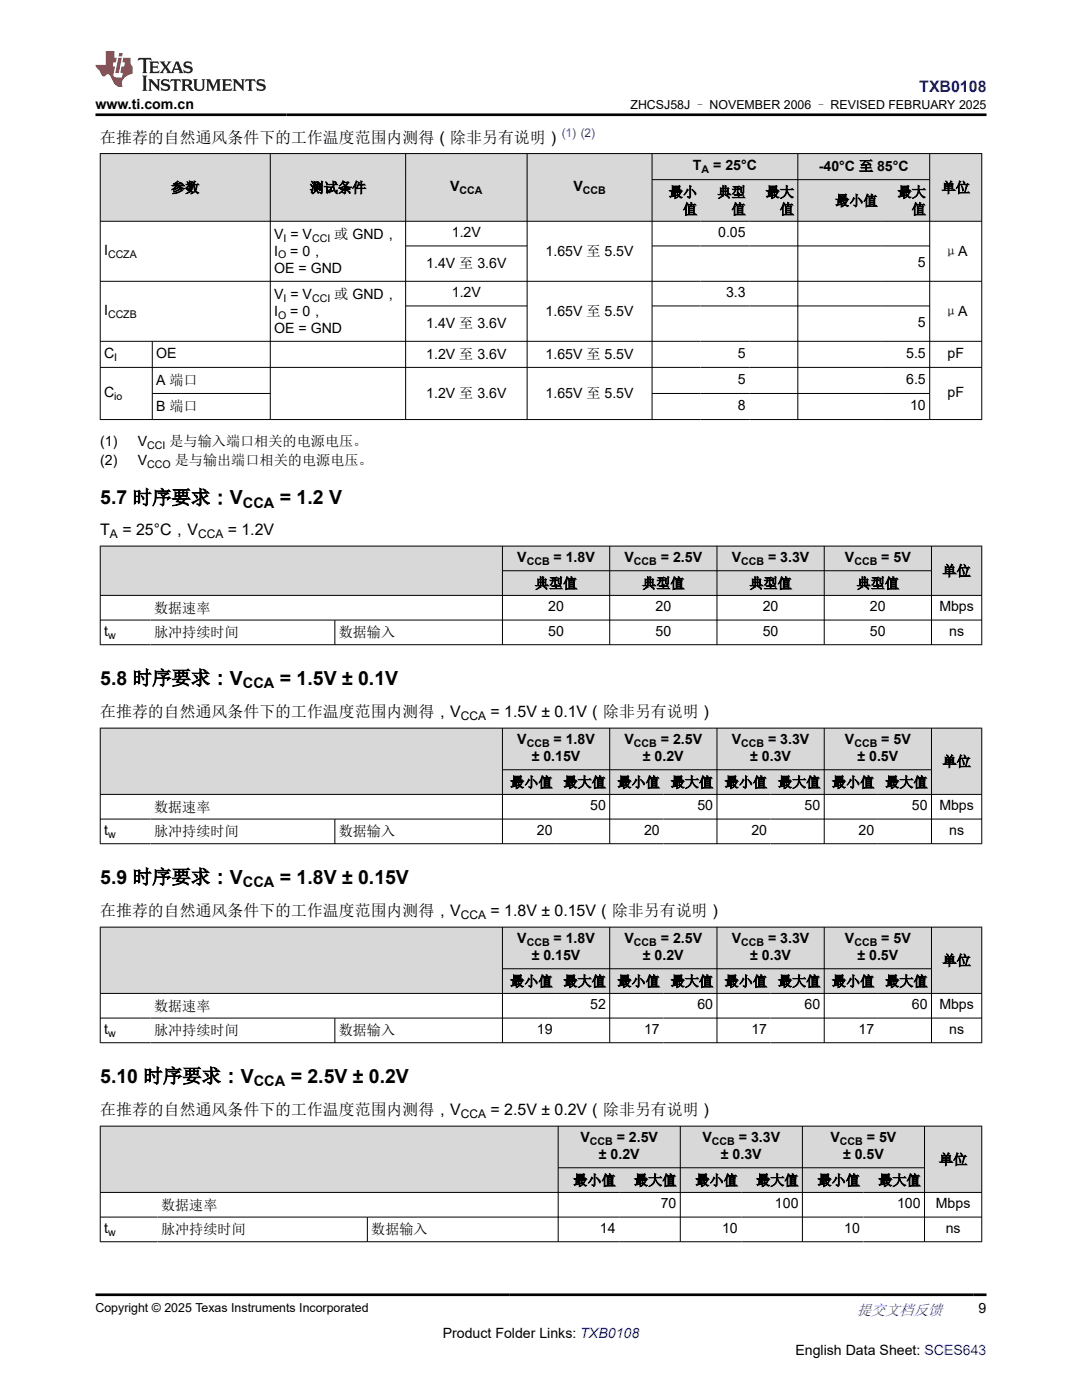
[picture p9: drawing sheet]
<svg xmlns="http://www.w3.org/2000/svg" width="216mm" height="279mm" viewBox="0 0 216 279" stroke-linecap="round" stroke-linejoin="round" font-family="sans-serif">
<defs><g id="words">
<g font-size="3.9">
<text x="20" y="100.6">5.7 时序要求：V</text>
<text x="55.8" y="100.6">= 1.2 V</text>
<text x="20" y="136.6">5.8 时序要求：V</text>
<text x="55.8" y="136.6">= 1.5V ± 0.1V</text>
<text x="20" y="176.3">5.9 时序要求：V</text>
<text x="55.8" y="176.3">= 1.8V ± 0.15V</text>
<text x="20" y="216.1">5.10 时序要求：V</text>
<text x="58" y="216.1">= 2.5V ± 0.2V</text>
</g>
<text font-size="3.2" fill="#00f" x="183.4" y="18.3">TXB0108</text>
<g font-size="3.2">
<text x="20" y="28.4">在推荐的自然通风条件下的工作温度范围内测得（除非另有说明）</text>
<text x="20" y="106.8">T</text>
<text x="24.4" y="106.8">= 25°C，V</text>
<text x="45.4" y="106.8">= 1.2V</text>
<text x="20" y="143.1">在推荐的自然通风条件下的工作温度范围内测得，V</text>
<text x="97.9" y="143.1">= 1.5V ± 0.1V（除非另有说明）</text>
<text x="20" y="182.8">在推荐的自然通风条件下的工作温度范围内测得，V</text>
<text x="97.9" y="182.8">= 1.8V ± 0.15V（除非另有说明）</text>
<text x="20" y="222.5">在推荐的自然通风条件下的工作温度范围内测得，V</text>
<text x="97.9" y="222.5">= 2.5V ± 0.2V（除非另有说明）</text>
</g>
<text font-size="3" fill="#00f" x="171" y="262.4">提交文档反馈</text>
<g font-size="2.9">
<text x="48.5" y="101.4">CCA</text>
<text x="48.5" y="137.4">CCA</text>
<text x="48.5" y="177.1">CCA</text>
<text x="50.6" y="216.8">CCA</text>
</g>
<g font-size="2.8">
<text x="19.1" y="21.7">www.ti.com.cn</text>
<text x="138.3" y="34">T</text>
<text x="142.3" y="34">= 25°C</text>
<text x="163.4" y="34.1">-40°C 至 85°C</text>
<text x="34.1" y="38.4">参数</text>
<text x="61.8" y="38.4">测试条件</text>
<text x="89.8" y="38.1">V</text>
<text x="114.4" y="38.1">V</text>
<text x="133.5" y="39.3">最小</text>
<text x="143.2" y="39.3">典型</text>
<text x="152.8" y="39.3">最大</text>
<text x="166.6" y="41">最小值</text>
<text x="179.1" y="39.3">最大</text>
<text x="187.9" y="38.4">单位</text>
<text x="54.7" y="47.6">V = V</text>
<text x="66.7" y="47.6">或 GND，</text>
<text x="90.2" y="47.4">1.2V</text>
<text x="136.3" y="42.7">值</text>
<text x="143.3" y="47.4">0.05</text>
<text x="146" y="42.7">值</text>
<text x="155.6" y="42.7">值</text>
<text x="181.9" y="42.7">值</text>
<text x="20.8" y="50.9">I</text>
<text x="54.7" y="51">I</text>
<text x="57.9" y="51">= 0，</text>
<text x="85.1" y="53.5">1.4V 至 3.6V</text>
<text x="108.9" y="51">1.65V 至 5.5V</text>
<text x="183.2" y="53.3">5</text>
<text x="188.4" y="51">μA</text>
<text x="54.7" y="54.4">OE = GND</text>
<text x="54.7" y="59.6">V = V</text>
<text x="66.7" y="59.6">或 GND，</text>
<text x="90.2" y="59.3">1.2V</text>
<text x="144.9" y="59.3">3.3</text>
<text x="20.8" y="62.9">I</text>
<text x="54.7" y="63">I</text>
<text x="57.9" y="63">= 0，</text>
<text x="85.1" y="65.5">1.4V 至 3.6V</text>
<text x="108.9" y="63">1.65V 至 5.5V</text>
<text x="183.2" y="65.3">5</text>
<text x="188.4" y="63">μA</text>
<text x="20.8" y="71.4">C</text>
<text x="31.2" y="71.4">OE</text>
<text x="54.7" y="66.4">OE = GND</text>
<text x="85.1" y="71.6">1.2V 至 3.6V</text>
<text x="108.9" y="71.6">1.65V 至 5.5V</text>
<text x="147.2" y="71.4">5</text>
<text x="180.8" y="71.4">5.5</text>
<text x="189.1" y="71.4">pF</text>
<text x="31.2" y="76.8">A 端口</text>
<text x="147.2" y="76.7">5</text>
<text x="180.8" y="76.7">6.5</text>
<text x="20.8" y="79.3">C</text>
<text x="31.2" y="82">B 端口</text>
<text x="85.1" y="79.4">1.2V 至 3.6V</text>
<text x="108.9" y="79.4">1.65V 至 5.5V</text>
<text x="147.2" y="81.9">8</text>
<text x="181.6" y="81.9">10</text>
<text x="189.1" y="79.3">pF</text>
<text x="20" y="89.1">(1)</text>
<text x="27.5" y="89.1">V</text>
<text x="33.8" y="89.1">是与输入端口相关的电源电压。</text>
<text x="20" y="92.8">(2)</text>
<text x="27.5" y="92.8">V</text>
<text x="34.9" y="92.8">是与输出端口相关的电源电压。</text>
<text x="103.2" y="112.2">V</text>
<text x="110.5" y="112.2">= 1.8V</text>
<text x="124.6" y="112.2">V</text>
<text x="131.9" y="112.2">= 2.5V</text>
<text x="146" y="112.2">V</text>
<text x="153.3" y="112.2">= 3.3V</text>
<text x="168.6" y="112.2">V</text>
<text x="175.8" y="112.2">= 5V</text>
<text x="106.7" y="117.4">典型值</text>
<text x="128.1" y="117.4">典型值</text>
<text x="149.5" y="117.4">典型值</text>
<text x="170.9" y="117.4">典型值</text>
<text x="188.1" y="114.9">单位</text>
<text x="30.7" y="122.3">数据速率</text>
<text x="109.4" y="122">20</text>
<text x="130.8" y="122">20</text>
<text x="152.2" y="122">20</text>
<text x="173.6" y="122">20</text>
<text x="187.4" y="122">Mbps</text>
<text x="20.8" y="126.9">t</text>
<text x="30.7" y="127.2">脉冲持续时间</text>
<text x="67.6" y="127.2">数据输入</text>
<text x="109.4" y="126.9">50</text>
<text x="130.8" y="126.9">50</text>
<text x="152.2" y="126.9">50</text>
<text x="173.6" y="126.9">50</text>
<text x="189.4" y="126.9">ns</text>
<text x="103.2" y="148.5">V</text>
<text x="110.5" y="148.5">= 1.8V</text>
<text x="124.6" y="148.5">V</text>
<text x="131.9" y="148.5">= 2.5V</text>
<text x="146" y="148.5">V</text>
<text x="153.3" y="148.5">= 3.3V</text>
<text x="168.6" y="148.5">V</text>
<text x="175.8" y="148.5">= 5V</text>
<text x="106.1" y="151.9">± 0.15V</text>
<text x="128.3" y="151.9">± 0.2V</text>
<text x="149.7" y="151.9">± 0.3V</text>
<text x="171.1" y="151.9">± 0.5V</text>
<text x="188.1" y="152.9">单位</text>
<text x="101.8" y="157.1">最小值</text>
<text x="112.4" y="157.1">最大值</text>
<text x="117.8" y="161.7">50</text>
<text x="123.2" y="157.1">最小值</text>
<text x="133.8" y="157.1">最大值</text>
<text x="139.2" y="161.7">50</text>
<text x="144.6" y="157.1">最小值</text>
<text x="155.2" y="157.1">最大值</text>
<text x="160.6" y="161.7">50</text>
<text x="166" y="157.1">最小值</text>
<text x="176.6" y="157.1">最大值</text>
<text x="182" y="161.7">50</text>
<text x="187.4" y="161.7">Mbps</text>
<text x="20.8" y="166.7">t</text>
<text x="30.7" y="162">数据速率</text>
<text x="30.7" y="166.9">脉冲持续时间</text>
<text x="67.6" y="166.9">数据输入</text>
<text x="107.1" y="166.7">20</text>
<text x="128.5" y="166.7">20</text>
<text x="149.9" y="166.7">20</text>
<text x="171.3" y="166.7">20</text>
<text x="189.4" y="166.7">ns</text>
<text x="103.2" y="188.2">V</text>
<text x="106.1" y="191.6">± 0.15V</text>
<text x="110.5" y="188.2">= 1.8V</text>
<text x="124.6" y="188.2">V</text>
<text x="128.3" y="191.6">± 0.2V</text>
<text x="131.9" y="188.2">= 2.5V</text>
<text x="146" y="188.2">V</text>
<text x="149.7" y="191.6">± 0.3V</text>
<text x="153.3" y="188.2">= 3.3V</text>
<text x="168.6" y="188.2">V</text>
<text x="171.1" y="191.6">± 0.5V</text>
<text x="175.8" y="188.2">= 5V</text>
<text x="101.8" y="196.8">最小值</text>
<text x="112.4" y="196.8">最大值</text>
<text x="123.2" y="196.8">最小值</text>
<text x="133.8" y="196.8">最大值</text>
<text x="144.6" y="196.8">最小值</text>
<text x="155.2" y="196.8">最大值</text>
<text x="166" y="196.8">最小值</text>
<text x="176.6" y="196.8">最大值</text>
<text x="188.1" y="192.7">单位</text>
<text x="30.7" y="201.7">数据速率</text>
<text x="117.8" y="201.4">52</text>
<text x="139.2" y="201.4">60</text>
<text x="160.6" y="201.4">60</text>
<text x="182" y="201.4">60</text>
<text x="187.4" y="201.4">Mbps</text>
<text x="20.8" y="206.4">t</text>
<text x="30.7" y="206.7">脉冲持续时间</text>
<text x="67.6" y="206.7">数据输入</text>
<text x="107.1" y="206.4">19</text>
<text x="128.5" y="206.4">17</text>
<text x="149.9" y="206.4">17</text>
<text x="171.3" y="206.4">17</text>
<text x="189.4" y="206.4">ns</text>
<text x="115.8" y="227.9">V</text>
<text x="123.1" y="227.9">= 2.5V</text>
<text x="140.2" y="227.9">V</text>
<text x="147.4" y="227.9">= 3.3V</text>
<text x="165.7" y="227.9">V</text>
<text x="173" y="227.9">= 5V</text>
<text x="119.5" y="231.3">± 0.2V</text>
<text x="143.9" y="231.3">± 0.3V</text>
<text x="168.2" y="231.3">± 0.5V</text>
<text x="187.4" y="232.4">单位</text>
<text x="114.4" y="236.5">最小值</text>
<text x="126.5" y="236.5">最大值</text>
<text x="138.8" y="236.5">最小值</text>
<text x="150.9" y="236.5">最大值</text>
<text x="163.1" y="236.5">最小值</text>
<text x="175.2" y="236.5">最大值</text>
<text x="32.1" y="241.4">数据速率</text>
<text x="131.8" y="241.2">70</text>
<text x="154.6" y="241.2">100</text>
<text x="179" y="241.2">100</text>
<text x="186.7" y="241.2">Mbps</text>
<text x="20.8" y="246.1">t</text>
<text x="32.1" y="246.4">脉冲持续时间</text>
<text x="74.1" y="246.4">数据输入</text>
<text x="119.7" y="246.1">14</text>
<text x="144.1" y="246.1">10</text>
<text x="168.4" y="246.1">10</text>
<text x="188.7" y="246.1">ns</text>
<text x="195.3" y="262.1">9</text>
<text x="88.3" y="266.9">Product Folder Links: TXB0108</text>
<text x="158.7" y="270.3">English Data Sheet: SCES643</text>
</g>
<g font-size="2.5">
<text x="125.8" y="21.8">ZHCSJ58J – NOVEMBER 2006 – REVISED FEBRUARY 2025</text>
<text x="19.1" y="261.8">Copyright © 2025 Texas Instruments Incorporated</text>
</g>
<text font-size="2.4" fill="#00f" x="112.1" y="27.4">(1) (2)</text>
<g font-size="2.4">
<text x="21.9" y="107.4">A</text>
<text x="39.5" y="107.4">CCA</text>
<text x="92" y="143.7">CCA</text>
<text x="92" y="183.5">CCA</text>
<text x="92" y="223.2">CCA</text>
</g>
<g font-size="2.1">
<text x="140" y="34.5">A</text>
<text x="91.7" y="38.7">CCA</text>
<text x="116.3" y="38.7">CCB</text>
<text x="21.6" y="51.4">CCZA</text>
<text x="55.5" y="51.6">O</text>
<text x="56.6" y="48.2">I</text>
<text x="62.3" y="48.2">CCI</text>
<text x="21.6" y="63.4">CCZB</text>
<text x="55.5" y="63.6">O</text>
<text x="56.6" y="60.2">I</text>
<text x="62.3" y="60.2">CCI</text>
<text x="22.8" y="72">I</text>
<text x="22.8" y="79.8">io</text>
<text x="29.4" y="89.6">CCI</text>
<text x="29.4" y="93.3">CCO</text>
<text x="105.1" y="112.7">CCB</text>
<text x="126.5" y="112.7">CCB</text>
<text x="147.9" y="112.7">CCB</text>
<text x="170.5" y="112.7">CCB</text>
<text x="21.6" y="127.5">w</text>
<text x="105.1" y="149.1">CCB</text>
<text x="126.5" y="149.1">CCB</text>
<text x="147.9" y="149.1">CCB</text>
<text x="170.5" y="149.1">CCB</text>
<text x="21.6" y="167.2">w</text>
<text x="105.1" y="188.8">CCB</text>
<text x="126.5" y="188.8">CCB</text>
<text x="147.9" y="188.8">CCB</text>
<text x="170.5" y="188.8">CCB</text>
<text x="21.6" y="206.9">w</text>
<text x="117.7" y="228.5">CCB</text>
<text x="142.1" y="228.5">CCB</text>
<text x="167.6" y="228.5">CCB</text>
<text x="21.6" y="246.7">w</text>
</g>
</g></defs>
<g fill="#d8d8d8">
<path d="M20 30.6h175.9v5.3h-175.9z" fill-rule="evenodd"/>
<path d="M20.1 30.7h33.8v13.4h-33.8z" fill-rule="evenodd"/>
<path d="M54 30.7h26.9v13.4h-26.9z" fill-rule="evenodd"/>
<path d="M81 30.7h24.1v13.4h-24.1z" fill-rule="evenodd"/>
<path d="M105.2 30.7h24.8v13.4h-24.8z" fill-rule="evenodd"/>
<path d="M130.2 30.7h28.9v5.1h-28.9z" fill-rule="evenodd"/>
<path d="M159.3 30.7h26.2v5.1h-26.2z" fill-rule="evenodd"/>
<path d="M185.6 30.7h10.2v13.4h-10.2z" fill-rule="evenodd"/>
<path d="M130.2 35.9h9.6v8.2h-9.6z" fill-rule="evenodd"/>
<path d="M139.8 35.9h9.7v8.2h-9.7z" fill-rule="evenodd"/>
<path d="M149.5 35.9h9.6v8.2h-9.6z" fill-rule="evenodd"/>
<path d="M159.3 35.9h16.5v8.2h-16.5z" fill-rule="evenodd"/>
<path d="M175.8 35.9h9.7v8.2h-9.7z" fill-rule="evenodd"/>
</g>
<g fill="none" stroke="#000" stroke-width=".2">
<path d="M19.9 30.6h176.1M20 30.6v53.2M53.9 30.6v53.2M80.9 30.6v53.2M105.2 30.6v53.2M130.1 30.6v53.2M130.1 35.9h55.5M159.2 30.6v53.2M185.5 30.6v53.2M195.9 30.6v53.2M19.9 44.2h176.1M19.9 56.1h176.1"/>
<path d="M80.9 49.1h24.3M130.1 49.1h55.5M19.9 68.1h176.1M19.9 73.3h176.1M30.4 68.1v15.7M30.4 78.5h23.6M80.9 61.1h24.3M130.1 61.1h55.5M130.1 78.5h55.5M19.9 83.7h176.1"/>
</g>
<g fill="#d8d8d8">
<path d="M20 109h175.9v4.9h-175.9z" fill-rule="evenodd"/>
<path d="M20.1 109h80.1v9.8h-80.1z" fill-rule="evenodd"/>
<path d="M100.3 109h21.3v4.8h-21.3z" fill-rule="evenodd"/>
<path d="M121.7 109h21.3v4.8h-21.3z" fill-rule="evenodd"/>
<path d="M143.1 109h21.3v4.8h-21.3z" fill-rule="evenodd"/>
<path d="M164.5 109h21.3v4.8h-21.3z" fill-rule="evenodd"/>
<path d="M185.9 109h9.9v9.8h-9.9z" fill-rule="evenodd"/>
<path d="M100.3 114h21.3v4.8h-21.3z" fill-rule="evenodd"/>
<path d="M121.7 114h21.3v4.8h-21.3z" fill-rule="evenodd"/>
<path d="M143.1 114h21.3v4.8h-21.3z" fill-rule="evenodd"/>
<path d="M164.5 114h21.3v4.8h-21.3z" fill-rule="evenodd"/>
</g>
<g fill="none" stroke="#000" stroke-width=".2">
<path d="M19.9 109h176.1M19.9 118.8h176.1M20 108.9v19.8M100.3 108.9v19.8M100.3 113.9h85.6M121.7 108.9v19.8M143.1 108.9v19.8M164.5 108.9v19.8M185.9 108.9v19.8M195.9 108.9v19.8M19.9 123.7h176.1M19.9 128.7h176.1"/>
<path d="M66.8 123.7v5"/>
</g>
<g fill="#d8d8d8">
<path d="M20 145.3h175.9v8.3h-175.9z" fill-rule="evenodd"/>
<path d="M20.1 145.4h80.1v13.1h-80.1z" fill-rule="evenodd"/>
<path d="M100.3 145.4h21.3v8.2h-21.3z" fill-rule="evenodd"/>
<path d="M121.7 145.4h21.3v8.2h-21.3z" fill-rule="evenodd"/>
<path d="M143.1 145.4h21.3v8.2h-21.3z" fill-rule="evenodd"/>
<path d="M164.5 145.4h21.3v8.2h-21.3z" fill-rule="evenodd"/>
<path d="M185.9 145.4h9.9v13.1h-9.9z" fill-rule="evenodd"/>
<path d="M100.3 153.7h10.7v4.8h-10.7z" fill-rule="evenodd"/>
<path d="M111 153.7h10.6v4.8h-10.6z" fill-rule="evenodd"/>
<path d="M121.7 153.7h10.7v4.8h-10.7z" fill-rule="evenodd"/>
<path d="M132.4 153.7h10.6v4.8h-10.6z" fill-rule="evenodd"/>
<path d="M143.1 153.7h10.7v4.8h-10.7z" fill-rule="evenodd"/>
<path d="M153.8 153.7h10.6v4.8h-10.6z" fill-rule="evenodd"/>
<path d="M164.5 153.7h10.7v4.8h-10.7z" fill-rule="evenodd"/>
<path d="M175.2 153.7h10.6v4.8h-10.6z" fill-rule="evenodd"/>
</g>
<g fill="none" stroke="#000" stroke-width=".2">
<path d="M19.9 145.3h176.1M19.9 158.5h176.1M20 145.3v23.1M100.3 145.3v23.1M100.3 153.6h85.6M121.7 145.3v23.1M143.1 145.3v23.1M164.5 145.3v23.1M185.9 145.3v23.1M195.9 145.3v23.1M19.9 163.5h176.1M19.9 168.4h176.1"/>
<path d="M66.8 163.5v4.9"/>
</g>
<g fill="#d8d8d8">
<path d="M20 185h175.9v8.3h-175.9z" fill-rule="evenodd"/>
<path d="M20.1 185.1h80.1v13.1h-80.1z" fill-rule="evenodd"/>
<path d="M100.3 185.1h21.3v8.2h-21.3z" fill-rule="evenodd"/>
<path d="M121.7 185.1h21.3v8.2h-21.3z" fill-rule="evenodd"/>
<path d="M143.1 185.1h21.3v8.2h-21.3z" fill-rule="evenodd"/>
<path d="M164.5 185.1h21.3v8.2h-21.3z" fill-rule="evenodd"/>
<path d="M185.9 185.1h9.9v13.1h-9.9z" fill-rule="evenodd"/>
<path d="M100.3 193.4h10.7v4.8h-10.7z" fill-rule="evenodd"/>
<path d="M111 193.4h10.6v4.8h-10.6z" fill-rule="evenodd"/>
<path d="M121.7 193.4h10.7v4.8h-10.7z" fill-rule="evenodd"/>
<path d="M132.4 193.4h10.6v4.8h-10.6z" fill-rule="evenodd"/>
<path d="M143.1 193.4h10.7v4.8h-10.7z" fill-rule="evenodd"/>
<path d="M153.8 193.4h10.6v4.8h-10.6z" fill-rule="evenodd"/>
<path d="M164.5 193.4h10.7v4.8h-10.7z" fill-rule="evenodd"/>
<path d="M175.2 193.4h10.6v4.8h-10.6z" fill-rule="evenodd"/>
</g>
<g fill="none" stroke="#000" stroke-width=".2">
<path d="M19.9 185h176.1M19.9 198.3h176.1M20 185v23.2M100.3 185v23.2M100.3 193.3h85.6M121.7 185v23.2M143.1 185v23.2M164.5 185v23.2M185.9 185v23.2M195.9 185v23.2M19.9 203.2h176.1M19.9 208.1h176.1"/>
<path d="M66.8 203.2v5"/>
</g>
<g fill="#d8d8d8">
<path d="M20 224.7h175.9v8.4h-175.9z" fill-rule="evenodd"/>
<path d="M20.1 224.8h91.2v13.1h-91.2z" fill-rule="evenodd"/>
<path d="M111.4 224.8h24.3v8.2h-24.3z" fill-rule="evenodd"/>
<path d="M135.8 224.8h24.2v8.2h-24.2z" fill-rule="evenodd"/>
<path d="M160.2 224.8h24.2v8.2h-24.2z" fill-rule="evenodd"/>
<path d="M184.5 224.8h11.3v13.1h-11.3z" fill-rule="evenodd"/>
<path d="M111.4 233.1h12.2v4.8h-12.2z" fill-rule="evenodd"/>
<path d="M123.6 233.1h12.1v4.8h-12.1z" fill-rule="evenodd"/>
<path d="M135.8 233.1h12.1v4.8h-12.1z" fill-rule="evenodd"/>
<path d="M147.9 233.1h12.1v4.8h-12.1z" fill-rule="evenodd"/>
<path d="M160.2 233.1h12.1v4.8h-12.1z" fill-rule="evenodd"/>
<path d="M172.3 233.1h12.1v4.8h-12.1z" fill-rule="evenodd"/>
</g>
<path d="M19.9 224.7h176.1M19.9 238h176.1M20 224.7v23.2M111.4 224.7v23.2M111.4 233.1h73.1M135.7 224.7v23.2M160.1 224.7v23.2M184.5 224.7v23.2M195.9 224.7v23.2M19.9 242.9h176.1M19.9 247.8h176.1M73.3 242.9v5" fill="none" stroke="#000" stroke-width=".2"/>
<path d="M27.7 11.6l-.2 .5 .5-.2h.6v.1v2.2l-.2 .4h1l-.2-.4v-2.2v-.1h.5l.5 .2-.1-.5zM29.8 12.3l.2 .4v1.5l-.2 .4h1.9l.1-.6a1.08 1.08 0 0 1-1.3 .2v-.7h.6l.4 .2v-.7l-.4 .2h-.6v-.5l.2-.2a1 1 0 0 1 1 .3l-.1-.5zM31.8 12.3l1 1.1-1 1.2h.9l-.2-.2 .4-.8 .5 .8-.2 .2h1.6l-.2-.2 .1-.5h1l.1 .5-.1 .2h.9l-.2-.3-.8-2h-.5l-1 2.2-.8-1.1 .9-1.1h-.8l.2 .2-.5 .6-.3-.6 .1-.2zM35.2 12.7l.4 1h-.8zM36.8 12.4a.65 .65 0 0 0-.2 .7 .65 .65 0 0 0 .6 .5l.7 .1 .1 .3a.79 .79 0 0 1-.7 .4 .79 .79 0 0 1-.7-.5l.1 .7 .2-.1a.93 .93 0 0 0 1.1 .1 .93 .93 0 0 0 .4-1 1.46 1.46 0 0 0-1.2-.6l-.1-.3a1.09 1.09 0 0 1 1.2 .2l-.2-.6-.1 .1-.6-.2zM28.4 15.1l.2 .4v2.2l-.2 .4h1l-.2-.4v-2.2l.2-.4zM29.6 15.8l.2 .4v1.5l-.2 .4h.8l-.3-.4v-1.3l1.7 1.8v-2l.2-.4h-.8l.2 .2 .1 1.1-1.2-1.3zM32.3 15.9a.65 .65 0 0 0-.2 .8 .65 .65 0 0 0 .7 .4l.6 .2 .1 .2a.79 .79 0 0 1-.7 .4 .79 .79 0 0 1-.7-.5l.1 .7 .2-.1a.93 .93 0 0 0 1.1 .1 .93 .93 0 0 0 .4-.9 1.46 1.46 0 0 0-1.2-.6l-.1-.4a1.09 1.09 0 0 1 1.2 .2l-.2-.6-.1 .1-.6-.1zM34.1 15.8l-.1 .6a.63 .63 0 0 1 .7-.3l.1 1.6-.3 .4h1l-.2-.4v-1.6a.66 .66 0 0 1 .8 .3l-.1-.6zM36.2 15.8l.2 .4v1.5l-.2 .4h.9l-.2-.2v-.7h.5l.1 .2a.79 .79 0 0 0 1.2 .6l-1-.9a.61 .61 0 0 0 .6-.6 .61 .61 0 0 0-.5-.7zM36.9 16.1h.2a.47 .47 0 0 1 .5 .1 .47 .47 0 0 1 .1 .5l-.2 .1-.6 .1zM38.5 15.8l.2 .2a2.27 2.27 0 0 0 .4 2 1.04 1.04 0 0 0 1.7-.7v-1.3l.2-.2h-.8l.2 .4v1.1a.6 .6 0 0 1-.6 .6 .6 .6 0 0 1-.6-.6v-1.1l.3-.4zM41.1 15.8l.2 .4v1.5l-.2 .4h.7l-.2-.4v-1.4l.9 1.9 .8-1.9v1.4l-.2 .4h1l-.3-.4v-1.5l.3-.4h-.8l-.7 1.5-.7-1.5zM44.3 15.8l.2 .4v1.5l-.2 .4h1.9l.1-.6a1.09 1.09 0 0 1-1.3 .2v-.7h.6l.4 .2v-.6l-.4 .2h-.6v-.6l.2-.1a1.01 1.01 0 0 1 1 .3l-.1-.6zM46.4 15.8l.3 .4v1.5l-.3 .4h.8l-.2-.4v-1.3l1.6 1.8v-2l.2-.4h-.7l.2 .2v1.1l-1.2-1.3zM49 15.8l-.1 .6a.63 .63 0 0 1 .8-.3v1.6l-.3 .4h1l-.2-.4v-1.6a.66 .66 0 0 1 .8 .3l-.1-.6zM51.4 15.9a.65 .65 0 0 0-.2 .8 .65 .65 0 0 0 .6 .4l.6 .2 .2 .2a.79 .79 0 0 1-.8 .4 .79 .79 0 0 1-.6-.5l.1 .7 .2-.1a.93 .93 0 0 0 1 .1 .93 .93 0 0 0 .5-.9 1.46 1.46 0 0 0-1.3-.6l-.1-.4a1.09 1.09 0 0 1 1.3 .2l-.2-.6-.2 .1-.5-.1z" fill="#231f20"/>
<path d="M21.1 10.2v2.8h-2v.3l.9 1a.95 .95 0 0 0 .9 .9 .59 .59 0 0 1 .6-.4 .59 .59 0 0 1 .5 .4l.4 .7a1.59 1.59 0 0 0 2.1 1.4 1.61 1.61 0 0 1 1-2.3l1-.3-.1-1.5a1.59 1.59 0 0 1-.4-1.7h-1.4l-.2 .9h.5l-.1 .9h-.5l-.2 1v.2l.4 .1-.2 .9h-.6a.73 .73 0 0 1-1.1-.7l.3-1.5h-.5l.2-.9h.5l.2-.9h-.5v-1.3zM23.6 11.5l-.6 3.1h.7l.6-3.1zM23.8 10.6l-.1 .6h.7l.1-.6z" fill="#ed1c24"/>
<path d="M19.1 22.9h177.8M19.1 258.4h177.8" fill="none" stroke="#000" stroke-width=".53"/>
<use href="#words"/>
</svg>
